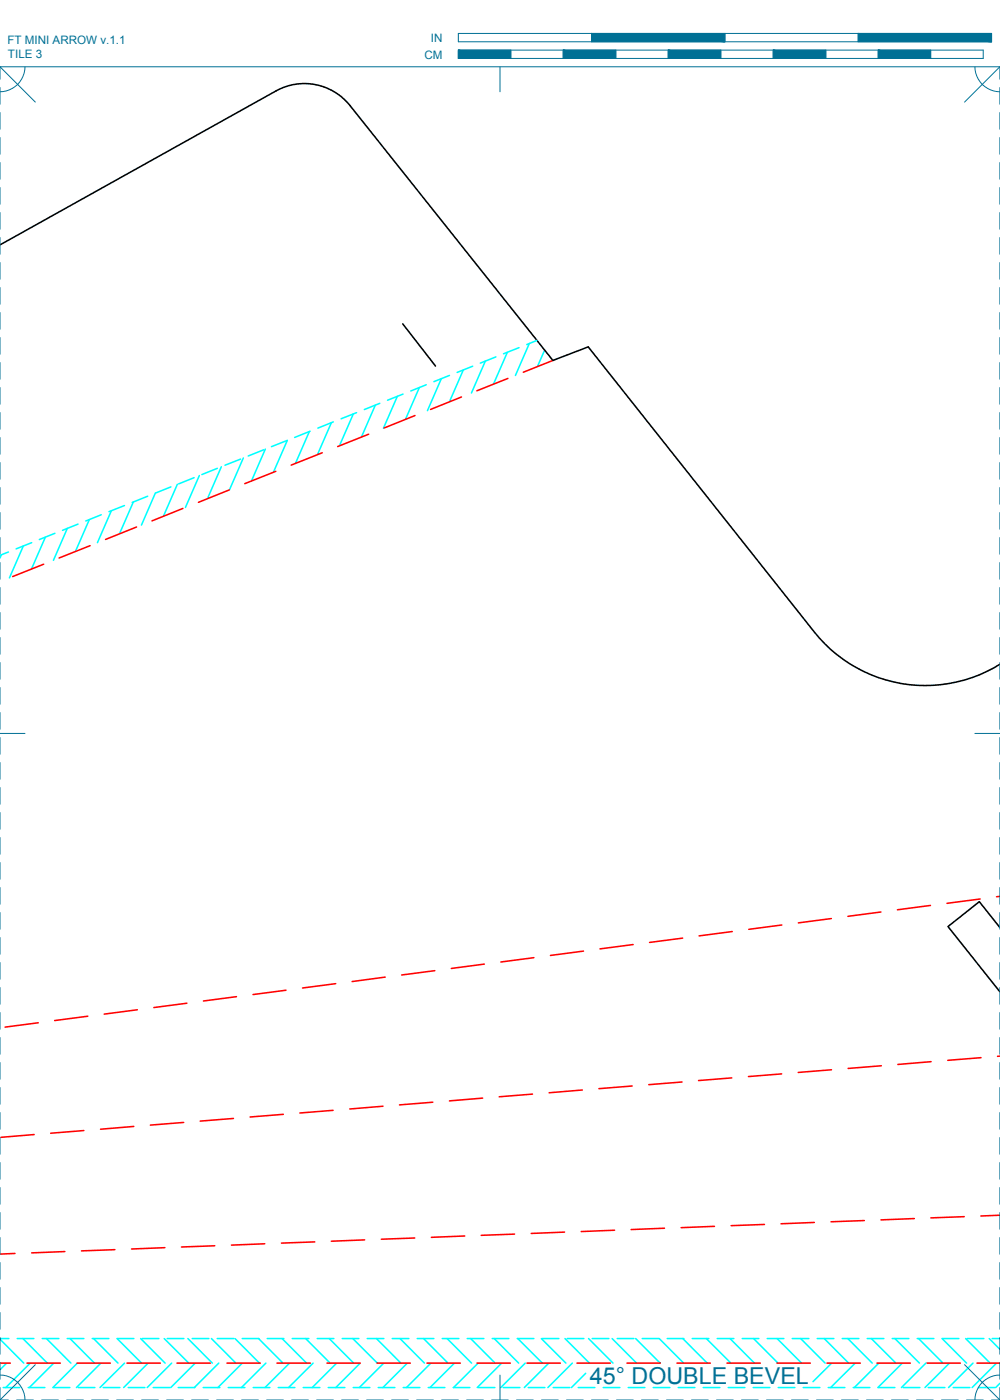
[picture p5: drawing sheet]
<svg xmlns="http://www.w3.org/2000/svg" width="190mm" height="267mm" viewBox="0 0 190 267" stroke-linecap="round" stroke-linejoin="round" font-family="sans-serif">
<defs><g id="words">
<text font-size="4.4" fill="#007095" x="112.4" y="263.6">45° DOUBLE BEVEL</text>
<g font-size="2.2" fill="#007095">
<text x="1.4" y="8.4">FT MINI ARROW v.1.1</text>
<text x="1.5" y="11.1">TILE 3</text>
<text x="80.8" y="11.2">CM</text>
<text x="82.1" y="8">IN</text>
</g>
</g></defs>
<!-- layer: 04 BEVEL -->
<g fill="none" stroke="#0ff" stroke-width=".3">
<path d="M67.3 78.8l-2.6 6.1M67.9 78.6l-2.9 1.2M71.5 77.2l-2.6 6M72.3 76.8l-2.9 1.2M75.7 75.5l-2.7 6.1M76.8 75.1l-3 1.1M79.9 73.8l-2.7 6.1M81.2 73.3l-2.9 1.2M84.1 72.1l-2.7 6.1M85.6 71.5l-2.9 1.2M88.3 70.5l-2.7 6M90 69.8l-2.9 1.2"/>
<path d="M92.5 68.8l-2.7 6.1M94.5 68l-3 1.2M96.6 67.1l-2.6 6.1M98.9 66.2l-3 1.2M100.8 65.4l-2.6 6.1M102.3 64.9l-1.9 .7M103.8 66.7l-1.4 3.1M14.9 99.8l-3 1.2M17 99l-2.6 6.1M19.3 98.1l-3 1.2M21.2 97.3l-2.6 6.1M23.7 96.3l-2.9 1.2"/>
<path d="M25.4 95.6l-2.6 6.1M28.1 94.5l-2.9 1.2M29.6 93.9l-2.7 6.1M32.6 92.8l-3 1.1M33.8 92.3l-2.7 6M37 91l-3 1.2M38 90.6l-2.7 6.1M41.4 89.2l-2.9 1.2M42.2 88.9l-2.7 6.1M45.8 87.5l-2.9 1.1M46.4 87.2l-2.7 6.1M50.2 85.7l-2.9 1.2"/>
<path d="M50.5 85.6l-2.6 6M54.7 83.9l-3 1.2M54.7 83.9l-2.6 6.1M58.9 82.2l-2.6 6.1M59.1 82.1l-3 1.2M63.1 80.5l-2.6 6.1M63.5 80.4l-2.9 1.2M.3 105.7l-.3 .6M1.6 105.2l-1.6 .6M4.4 104l-2.6 6.1M6 103.4l-2.9 1.2M8.6 102.3l-2.6 6.1"/>
<path d="M10.5 101.6l-3 1.2M12.8 100.6l-2.6 6.1M0 259.6v.1M0 255.1l4.5 4.6M0 255h1.7M1.3 259.7l-1.3 1.2M3.3 255h3.2M4.4 255l4.6 4.7M5.8 259.7l-4.7 4.6M8 255h3.2M8.8 255l4.7 4.7M10.2 259.7l-4.6 4.6"/>
<path d="M12.8 255h3.2M13.3 255l4.7 4.7M14.7 259.7l-4.6 4.6M17.6 255h3.1M17.8 255l4.7 4.7M19.2 259.7l-4.6 4.6M22.3 255l4.7 4.7M22.3 255h3.2M23.7 259.7l-4.7 4.6M26.8 255l4.7 4.7M27.1 255h3.2M28.2 259.7l-4.6 4.6"/>
<path d="M31.3 255l4.7 4.7M31.9 255h3.1M32.7 259.7l-4.7 4.6M35.8 255l4.6 4.7M36.6 255h3.2M37.2 259.7l-4.7 4.6M40.3 255l4.6 4.7M41.4 255h3.2M41.7 259.7l-4.7 4.6M44.8 255l4.6 4.7M46.1 255h3.2M46.2 259.7l-4.7 4.6"/>
<path d="M49.3 255l4.6 4.7M50.7 259.7l-4.7 4.6M50.9 255h3.2M53.7 255l4.7 4.7M55.2 259.7l-4.7 4.6M55.7 255h3.1M58.2 255l4.7 4.7M59.6 259.7l-4.6 4.6M60.4 255h3.2M62.7 255l4.7 4.7M64.1 259.7l-4.6 4.6M65.2 255h3.2"/>
<path d="M67.2 255l4.7 4.7M68.6 259.7l-4.6 4.6M70 255h3.1M71.7 255l4.7 4.7M73.1 259.7l-4.6 4.6M74.7 255h3.2M76.2 255l4.7 4.7M77.6 259.7l-4.7 4.6M79.5 255h3.2M80.7 255l4.6 4.7M82.1 259.7l-4.7 4.6M84.2 255h3.2"/>
<path d="M85.2 255l4.6 4.7M86.6 259.7l-4.7 4.6M89 255h3.2M89.7 255l4.6 4.7M91.1 259.7l-4.7 4.6M93.8 255h3.1M94.1 255l4.7 4.7M95.6 259.7l-4.7 4.6M98.5 255h3.2M98.6 255l4.7 4.7M100.1 259.7l-4.7 4.6M103.1 255l4.7 4.7"/>
<path d="M103.3 255h3.2M104.5 259.7l-4.6 4.6M107.6 255l4.7 4.7M108.1 255h3.1M109 259.7l-4.6 4.6M112.1 255l4.7 4.7M112.8 255h3.2M116.6 255l4.7 4.7M117.6 255h3.2M121.1 255l4.7 4.7M122.3 255h3.2M125.6 255l4.6 4.7"/>
<path d="M127.1 255h3.2M130.1 255l4.6 4.7M131.9 255h3.1M134.6 255l4.6 4.7M136.6 255h3.2M139.1 255l4.6 4.7M141.4 255h3.2M143.6 255l4.6 4.7M146.2 255h3.1M148 255l4.7 4.7M150.9 255h3.2M152.5 255l4.7 4.7"/>
<path d="M155.7 255h3.2M157 255l4.7 4.7M158.4 259.7l-3.5 3.5M160.4 255h3.2M161.5 255l4.7 4.7M162.9 259.7l-4.7 4.6M165.2 255h3.2M166 255l4.7 4.7M167.4 259.7l-4.6 4.6M170 255h3.1M170.5 255l4.7 4.7M171.9 259.7l-4.7 4.6"/>
<path d="M174.7 255h3.2M175 255l4.6 4.7M176.4 259.7l-4.7 4.6M179.5 255l4.6 4.7M179.5 255h3.2M180.9 259.7l-4.7 4.6M184 255l4.6 4.7M184.3 255h3.1M185.4 259.7l-4.7 4.6M188.4 255l2.1 2M189 255h1.5M189.8 259.7l-4.6 4.6"/>
<path d="M.6 264.3h3.2M5.4 264.3h3.2M10.1 264.3h3.2M14.9 264.3h3.2M19.7 264.3h3.1M24.4 264.3h3.2M29.2 264.3h3.2M34 264.3h3.1M38.7 264.3h3.2M43.5 264.3h3.2M48.2 264.3h3.2M53 264.3h3.2"/>
<path d="M57.8 264.3h3.1M62.5 264.3h3.2M67.3 264.3h3.2M72.1 264.3h3.1M76.8 264.3h3.2M81.6 264.3h3.2M86.3 264.3h3.2M91.1 264.3h3.2M95.9 264.3h3.1M100.6 264.3h3.2M105.4 264.3h3.2M110.2 264.3h3.1"/>
<path d="M111.6 261.6l-2.7 2.7M114.9 264.3h3.2M119.7 264.3h3.2M124.4 264.3h3.2M129.2 264.3h3.2M134 264.3h3.1M138.7 264.3h3.2M143.5 264.3h3.2M148.3 264.3h3.1M153 264.3h3.2M157.8 264.3h3.2M162.5 264.3h3.2"/>
<path d="M167.3 264.3h3.2M172.1 264.3h3.1M176.8 264.3h3.2M181.6 264.3h3.2M186.4 264.3h3.1M190.5 263.5l-.8 .8"/>
</g>
<!-- layer: 01 CUT -->
<path d="M0 46.7l52.6-29.4a11.1 11.1 0 0 1 14.1 2.8l38.6 48.6 6.8-2.6 43 54.3a26.9 26.9 0 0 0 35.4 6.1M76.7 61.7l6.3 8M190.5 176.7l-3.9-4.9-6 4.7 9.9 12.4" fill="none" stroke="#000" stroke-width=".3"/>
<!-- layer: 02 SCORE -->
<g fill="none" stroke="#f00" stroke-width=".3">
<path d="M79.1 79.2l-5.9 2.3M87.9 75.6l-5.9 2.4M96.8 72.1l-6 2.3M105.3 68.7l-5.6 2.2M34.8 96.9l-5.8 2.3M43.7 93.3l-5.9 2.4M52.5 89.8l-5.9 2.3M61.4 86.3l-5.9 2.3M70.2 82.7l-5.9 2.4M8.3 107.5l-5.9 2.3M17.2 103.9l-5.9 2.4M26 100.4l-5.9 2.4"/>
<path d="M120.6 179.9l-6.3 .9M130 178.7l-6.3 .8M139.5 177.5l-6.3 .8M148.9 176.2l-6.3 .8M158.4 175l-6.3 .8M167.8 173.7l-6.3 .9M177.2 172.5l-6.2 .8M186.7 171.3l-6.3 .8M190.5 170.8h-.7M7.3 194.8l-6.3 .9M16.7 193.6l-6.3 .8M26.2 192.4l-6.3 .8"/>
<path d="M35.6 191.1l-6.3 .8M45 189.9l-6.2 .8M54.5 188.6l-6.3 .9M63.9 187.4l-6.3 .8M73.4 186.1l-6.3 .9M82.8 184.9l-6.3 .8M92.3 183.7l-6.3 .8M101.7 182.4l-6.3 .9M111.1 181.2l-6.2 .8M6.5 216.1l-6.3 .6M16 215.4l-6.3 .5M25.5 214.6l-6.3 .5"/>
<path d="M35 213.8l-6.4 .5M44.5 213.1l-6.4 .5M54 212.3l-6.4 .5M63.5 211.5l-6.4 .5M73 210.7l-6.4 .6M82.4 210l-6.3 .5M91.9 209.2l-6.3 .5M101.4 208.4l-6.3 .5M110.9 207.6l-6.3 .6M120.4 206.9l-6.3 .5M129.9 206.1l-6.3 .5M139.4 205.3l-6.3 .5"/>
<path d="M148.9 204.6l-6.3 .5M158.4 203.8l-6.3 .5M167.9 203l-6.3 .5M177.4 202.2l-6.4 .6M186.9 201.5l-6.3 .5M190.5 201.2h-.5M2.9 238.8l-2.9 .1M12.4 238.4l-6.4 .3M21.9 238.1l-6.4 .2M31.4 237.7l-6.3 .2M40.9 237.3l-6.3 .3M50.4 236.9l-6.3 .3"/>
<path d="M60 236.6l-6.4 .2M69.5 236.2l-6.4 .3M79 235.8l-6.4 .3M88.5 235.5l-6.3 .2M98 235.1l-6.3 .2M107.5 234.7l-6.3 .3M117.1 234.4l-6.4 .2M126.6 234l-6.4 .2M136.1 233.6l-6.3 .3M145.6 233.3l-6.3 .2M155.1 232.9l-6.3 .2M164.7 232.5l-6.4 .2"/>
<path d="M174.2 232.1l-6.4 .3M183.7 231.8l-6.4 .2M190.5 231.5l-3.6 .1M0 259.7h2M5.1 259.7h6.4M14.7 259.7h6.3M24.2 259.7h6.3M33.7 259.7h6.4M43.2 259.7h6.4M52.8 259.7h6.3M62.3 259.7h6.3M71.8 259.7h6.4"/>
<path d="M81.3 259.7h6.4M90.9 259.7h6.3M100.4 259.7h6.3M109.9 259.7h6.4M119.4 259.7h6.4M129 259.7h6.3M138.5 259.7h6.3M148 259.7h6.4M157.5 259.7h6.4M167.1 259.7h6.3M176.6 259.7h6.3M186.1 259.7h4.4"/>
</g>
<!-- layer: 22 TILED -->
<g fill="none" stroke="#007095" stroke-width=".19">
<path d="M0 12.7l6.7 6.8M0 16.7v3.2M4.8 12.7a4.8 4.8 0 0 1-4.8 4.8M87.3 6.4h101.6v1.6h-101.6zM87.3 9.5h100v1.6h-100zM95.2 12.7v4.8M97.3 9.5v1.6M107.3 9.5v1.6M112.7 6.4v1.6M117.3 9.5v1.6M127.3 9.5v1.6M137.3 9.5v1.6"/>
<path d="M138.1 6.4v1.6M147.3 9.5v1.6M157.3 9.5v1.6M163.5 6.4v1.6M167.3 9.5v1.6M177.3 9.5v1.6M185.7 12.7a4.8 4.8 0 0 0 4.8 4.8M190.5 12.7h-190.5v2.4M190.5 12.7l-6.8 6.8M190.5 12.7v2.4M190.5 16.7v3.2M0 21.4v3.2"/>
<path d="M0 26.2v3.2M0 31v3.1M0 35.7v3.2M190.5 21.4v3.2M190.5 26.2v3.2M190.5 31v3.1M190.5 35.7v3.2M0 40.5v3.2M0 45.3v3.1M0 50v3.2M0 54.8v3.2M0 59.5v3.2"/>
<path d="M190.5 40.5v3.2M190.5 45.3v3.1M190.5 50v3.2M190.5 54.8v3.2M190.5 59.5v3.2M0 64.3v3.2M0 69.1v3.1M0 73.8v3.2M0 78.6v3.2M190.5 64.3v3.2M190.5 69.1v3.1M190.5 73.8v3.2"/>
<path d="M190.5 78.6v3.2M0 83.4v3.1M0 88.1v3.2M0 92.9v3.2M0 97.6v3.2M190.5 83.4v3.1M190.5 88.1v3.2M190.5 92.9v3.2M190.5 97.6v3.2M0 102.4v3.2M0 107.2v3.1M0 111.9v3.2"/>
<path d="M0 116.7v3.2M190.5 102.4v3.2M190.5 107.2v3.1M190.5 111.9v3.2M190.5 116.7v3.2M0 139.7h4.8M0 121.5v3.1M0 126.2v3.2M0 131v3.2M0 135.7v3.2M185.7 139.7h4.8M190.5 121.5v3.1"/>
<path d="M190.5 126.2v3.2M190.5 131v3.2M190.5 135.7v3.2M0 140.5v3.2M0 145.3v3.1M0 150v3.2M0 154.8v3.2M0 159.6v3.1M190.5 140.5v3.2M190.5 145.3v3.1M190.5 150v3.2M190.5 154.8v3.2"/>
<path d="M190.5 159.6v3.1M0 164.3v3.2M0 169.1v3.2M0 173.8v3.2M0 178.6v3.2M190.5 164.3v3.2M190.5 169.1v3.2M190.5 173.8v3.2M190.5 178.6v3.2M0 183.4v3.1M0 188.1v3.2M0 192.9v3.2"/>
<path d="M0 197.7v3.1M190.5 183.4v3.1M190.5 188.1v3.2M190.5 192.9v3.2M190.5 197.7v3.1M0 202.4v3.2M0 207.2v3.2M0 211.9v3.2M0 216.7v3.2M190.5 202.4v3.2M190.5 207.2v3.2M190.5 211.9v3.2"/>
<path d="M190.5 216.7v3.2M0 221.5v3.1M0 226.2v3.2M0 231v3.2M0 235.8v3.1M190.5 221.5v3.1M190.5 226.2v3.2M190.5 231v3.2M190.5 235.8v3.1M0 240.5v3.2M0 245.3v3.2M0 250v3.2"/>
<path d="M0 254.8v3.2M0 259.6v3.1M6.7 260l-6.7 6.7M183.7 260l6.8 6.7M190.5 240.5v3.2M190.5 245.3v3.2M190.5 250v3.2M190.5 254.8v3.2M190.5 259.6v3.1M0 262a4.7 4.7 0 0 1 4.8 4.7M0 264.3v2.4M0 266.7h1.6"/>
<path d="M3.2 266.7h3.1M7.9 266.7h3.2M12.7 266.7h3.2M17.5 266.7h3.1M22.2 266.7h3.2M27 266.7h3.2M31.7 266.7h3.2M36.5 266.7h3.2M41.3 266.7h3.1M46 266.7h3.2M50.8 266.7h3.2M55.6 266.7h3.1"/>
<path d="M60.3 266.7h3.2M65.1 266.7h3.2M69.8 266.7h3.2M74.6 266.7h3.2M79.4 266.7h3.1M84.1 266.7h3.2M88.9 266.7h3.2M93.7 266.7h3.1M95.2 262v4.7M98.4 266.7h3.2M103.2 266.7h3.1M107.9 266.7h3.2"/>
<path d="M112.7 266.7h3.2M117.5 266.7h3.1M122.2 266.7h3.2M127 266.7h3.2M131.7 266.7h3.2M136.5 266.7h3.2M141.3 266.7h3.1M146 266.7h3.2M150.8 266.7h3.2M155.6 266.7h3.1M160.3 266.7h3.2M165.1 266.7h3.2"/>
<path d="M169.8 266.7h3.2M174.6 266.7h3.2M179.4 266.7h3.1M184.1 266.7h3.2M188.9 266.7h1.6M190.5 262a4.7 4.7 0 0 0-4.8 4.7M190.5 264.3v2.4"/>
</g>
<g fill="#007095" stroke="#007095" stroke-width=".19">
<path d="M163.5 6.4l25.4 1.6v-1.6zM163.5 6.4l25.4 1.6h-25.4z"/>
<path d="M112.7 6.4l25.4 1.6v-1.6zM112.7 6.4l25.4 1.6h-25.4z"/>
<path d="M167.3 9.5l10 1.6v-1.6zM167.3 9.5l10 1.6h-10z"/>
<path d="M147.3 9.5l10 1.6v-1.6zM147.3 9.5l10 1.6h-10z"/>
<path d="M127.3 9.5l10 1.6v-1.6zM127.3 9.5l10 1.6h-10z"/>
<path d="M107.3 9.5l10 1.6v-1.6zM107.3 9.5l10 1.6h-10z"/>
<path d="M87.3 9.5l10 1.6v-1.6zM87.3 9.5l10 1.6h-10z"/>
</g>
<use href="#words"/>
</svg>
